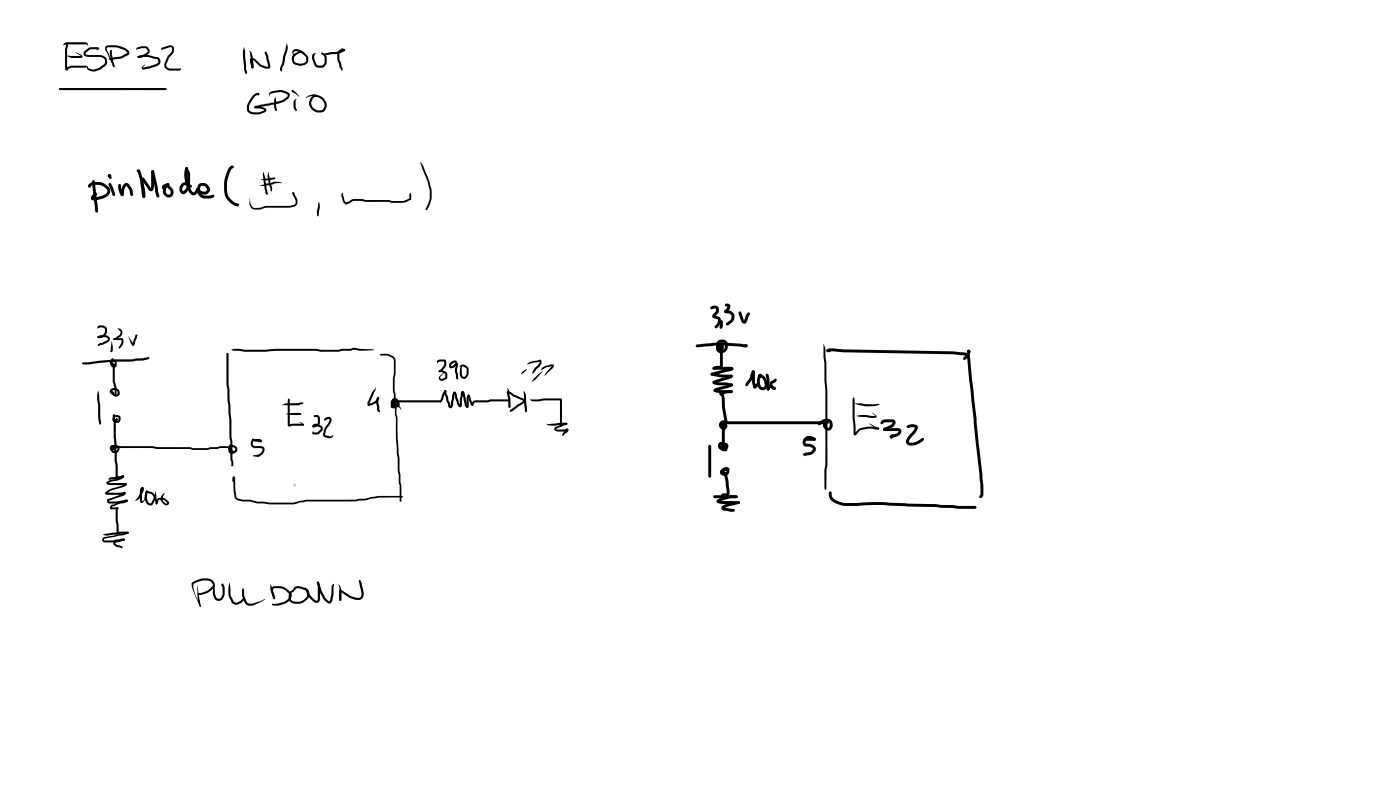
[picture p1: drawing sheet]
<svg xmlns="http://www.w3.org/2000/svg" width="337mm" height="190mm" viewBox="0 0 337 190" stroke-linecap="round" stroke-linejoin="round" font-family="sans-serif">
<circle cx="70.8" cy="116.5" r=".35" fill="#fd0"/>
<g fill="#000">
<path d="M15.5 10.4l.6-.2 3.3-.1 1.2 .1 .4 .2a.23 .23 0 0 1 .2 .3 .23 .23 0 0 1-.2 .1l-.3-.2-4.6 .1-.9 .2zM15.9 10.2h.2l.3 .2-.3 .5-.2-.4zM16.1 13.4l3.3 .2-1.2-.9v-.1l1.3 .5a.39 .39 0 0 1 .3 .5 .39 .39 0 0 1-.4 .3h-2.3zM15.9 10.2h.2l.3 .2-.3 1.6v4.6l-.1-.1a1.58 1.58 0 0 1 1.7-.7h3l-.1 .2 .1-.2 .2 .2-.2 .3h-3.5l-.7 .2-.1 .2a.38 .38 0 0 1-.4 .2 .38 .38 0 0 1-.3-.4l-.1-4.5zM20.3 12.3l1.3-.9 1.7-.1a.36 .36 0 0 1 .5 .3 .36 .36 0 0 1-.4 .4h-.3l.3-.3v.1l-1.7 .1-1.1 .8v.4l3.6 .1a1.57 1.57 0 0 1 1.4 2.3l-1.4 1.1-1.2 .5a2.04 2.04 0 0 1-1.9-.3l-.2-.5a.22 .22 0 0 1 0-.3 .22 .22 0 0 1 .3 0v.4l1.3 .3 1.3-.4 .6-.4a1.08 1.08 0 0 0 .7-1.7l-1-.5h-2.6a1.03 1.03 0 0 1-1.4-.9zM26.5 12.1h.3l.4 2.5 .4 1.3-.3 .2-.6-1.5-.3-1.6zM26.7 12l.2 .3-.3-.2zM25.4 11.2l.2-.2a6.6 6.6 0 0 1 4.6 .6 1.19 1.19 0 0 1 .9 1.3l-.4 .4a6.7 6.7 0 0 1-4.4 1h-.2l.2-.3a9.8 9.8 0 0 0 4.2-1.2l-.1-.4a6.1 6.1 0 0 0-4.2-1l-.5 .1v.5l1.8 3.9-.1 .2h-.2l-.3-1-1.5-3zM32.9 11.5l1-.4h1.3l.7 .9a1.14 1.14 0 0 1-.8 1.4l-1.3 .5a.45 .45 0 0 1-.5 0 .45 .45 0 0 1-.2-.4l.8-.1 1.1-.5 .5-.7-.4-.6-2.1 .2-.3 .3zM33.1 13.5l.1-.1a7 7 0 0 1 4.3 .3h.3a1.14 1.14 0 0 1 .8 1.2 1.14 1.14 0 0 1-.9 1l-3 .8a.43 .43 0 0 1-.5-.1 .43 .43 0 0 1 0-.6l.6-.5-.5 .8 3.2-.9a.66 .66 0 0 0 .6-.5 .66 .66 0 0 0-.3-.7h-.4a6.3 6.3 0 0 0-4-.3l-.3-.1zM38.9 11.5l1.4-.5a1.05 1.05 0 0 1 1.4 .2 1.05 1.05 0 0 1 0 1.3v.1a5.4 5.4 0 0 0-1.7 3 .86 .86 0 0 0 .8 .9h2.3a.27 .27 0 0 1 .4 0 .27 .27 0 0 1 0 .3 .27 .27 0 0 1-.3 .1l-2.4 .1a1.36 1.36 0 0 1-1.2-1.9 6 6 0 0 1 1.7-2.8l.1-.7-.3-.2-2.1 .4v.3l-.3-.2zM58.7 11.3l.7 5.9a.29 .29 0 0 1-.3 .5 .28 .28 0 0 1-.2-.5l-.2-.6-.3-3.1v-1.2z"/>
<path d="M59.1 16.9l.2 .6a.18 .18 0 0 1-.2 .2 .18 .18 0 0 1-.2-.2zM59 17.3h.3l-.2 .2 .2-.1a.18 .18 0 0 1 0 .2 .18 .18 0 0 1-.3 0l.1-.1-.1 .1zM59.8 12.3l.5 .1 .2 .3 .5 3.1a.39 .39 0 0 1-.2 .6 .39 .39 0 0 1-.5-.4l-.2-1.5a.62 .62 0 0 1 .5-.6 .62 .62 0 0 1 .7 .3l1.5 1.4 1 .4h.7l-.7-2.8a.37 .37 0 0 1-.2-.6 .37 .37 0 0 1 .6 0l-.3 .1 .3 .1 .2 .5 .6 2.8a.97 .97 0 0 1-1.5 .3 7.1 7.1 0 0 1-2.6-2h-.5l.4 1.7h-.3l-.4-3.5zM68.9 10.4l.3 1.3-.6 1.8-.3 1.8-.6 1.6a.24 .24 0 0 1-.3 .2 .24 .24 0 0 1-.1-.3zM70.5 12a2.14 2.14 0 0 1 2.7 .7l.8 .8 .1 1.1a1.18 1.18 0 0 1-1 1 2.34 2.34 0 0 1-2.8-.7 1.81 1.81 0 0 1 .4-2 1.81 1.81 0 0 1 2-.3l.2 .1a2.09 2.09 0 0 0-2.2 1.1v.1a1.1 1.1 0 0 0 1.3 1.4l.7-.1 .7-.3 .2-.3v-.8l-1-.9-1.2-.6-.8 .2 .2 .8-.2 .1-.3-.8zM75.2 13l.8-.3-.3 .4-.2 .8 .8 1.8h1.1l.6-.6v-1.5l-.9-.9 .1-.1 .8 .3 .4 .4 .1 1.6a1.46 1.46 0 0 1-1.3 1.4h-.3a1.22 1.22 0 0 1-1.4-.8l-.5-1.4zM77.8 13l1.7-.5a5.6 5.6 0 0 0 3.2-.7l.3 .2a4.4 4.4 0 0 1-3.4 1l-1 .2zM81.4 12.1l.2-.1a.87 .87 0 0 1 1.2-.2l.1 .4-.6-.1-.5 .4-.2 .4v1.5l.8 2.1-.2 .5-.6-.9-.1-.9a3.1 3.1 0 0 1-.4-2.2zM14.2 21.3l25.6-.1-.1 .1 .1-.2 .3 .3-.3 .2h-25.1l-.5-.1zM14.2 21.3l.8 .1h-.3a.28 .28 0 0 1-.3 .2 .28 .28 0 0 1-.2-.3zM60.8 22.9a.93 .93 0 0 1 1.6-.3l-.5 .5 .1-.4-.2 .1a4.4 4.4 0 0 0-1.9 3.5 1.1 1.1 0 0 0 1.2 .7h1.3l1.2-.5-1-.4h-1.2a.37 .37 0 0 1-.2-.5 .37 .37 0 0 1 .5-.2l3.6-.7h.5l.2 .2-.2 .2-3.7 .7-.6 .1-.1-.3h1a1.54 1.54 0 0 1 1.6 .9l-.3 .4-1 .5-1.3 .1a1.69 1.69 0 0 1-1.8-.7 1.69 1.69 0 0 1 0-1.9zM64.8 22.3l.1-.1a4.7 4.7 0 0 1 2.5-.6 2.73 2.73 0 0 1 2.3 1.1l-.3 .8-1.1 .9-1.4 .5-.7-.1a.24 .24 0 0 1-.3 .2 .24 .24 0 0 1-.2-.3 .24 .24 0 0 1 .3-.2l2.1-.5 .9-.7 .2-.5-1.8-.7-1.8 .3a.64 .64 0 0 0-.8 .5l-.1 .4v-.7z"/>
<path d="M65.9 24.7l.9 .2-.8 .1zM66.1 23.3l.3 .7v1.7l.2 .7-.2 .2-.2-.2a3.9 3.9 0 0 1-.1-3.1zM66.1 26.3l.4 .2-.2 .1zM66.3 26.3l.2 .2-.1 .1-.2-.1zM70.2 21.7a.85 .85 0 0 1 1 .6l.7 .9-.8-.6a.96 .96 0 0 1-.9-.9zM70.2 21.7l.4 .1v.6l-.5-.4zM70.8 24.1l.5-.4-.3 .6 .1 1.4 .2 .6-.2 .1 .1-.1a.23 .23 0 0 1 .1 .4 .23 .23 0 0 1-.4-.2l-.3-.9v-1.1zM73.5 23.4a3.1 3.1 0 0 1 2.3-.7l.9 .2a2.27 2.27 0 0 1 1.2 3.8 2.26 2.26 0 0 1-3.2-.7 2.26 2.26 0 0 1 1-3.2l.8 .5-1 .1a1.76 1.76 0 0 0-.5 2 1.76 1.76 0 0 0 1.8 1.1l.8-.1 .4-.8a1.93 1.93 0 0 0-1.5-2.2l-1.2-.4-1.1 .2-.7 .4zM101 38.9l.8 1 1.3 3.4a8 8 0 0 1 .2 6l-.6 1-.3 .2-.1-.2 .2-.1-.2-.1 .6-1a7.5 7.5 0 0 0-.2-5.7zM21.3 44.2l.9-.4a3.9 3.9 0 0 1 4.1 1.3 1.63 1.63 0 0 1-1 2.4l-2.5 .6a.71 .71 0 0 1-.9-.3 .71 .71 0 0 1 .2-.9l.3-.2a.71 .71 0 0 1 .9-.3 .83 .83 0 0 1-.7 1v.2l-.1-.2 2.7-.6 .5-.5 .1-.7a3.4 3.4 0 0 0-2.1-1.2l-1.4 .1-.4 .2-.2 .3a.43 .43 0 0 1-.5-.2 .43 .43 0 0 1 .1-.6zM22.2 43.4l.2-.2 .4 .4 .8 7.1-.3 .4-.3-.1-.1-.5-.8-6.9zM26 42l.3-.1 .2 .1 .1 .4-.3 .2-.3-.1z"/>
<path d="M26 42h.5l.4 .7-.1 .2a.67 .67 0 0 1-.7-.2 .67 .67 0 0 1-.1-.7zM26.2 44.1l.2-.2 .3 .2 .6 1.4a1.6 1.6 0 0 1 .3 1.5l-.3 .1a2.06 2.06 0 0 1-.7-1.6l-.5-1.1zM28.5 44.3l.2-.1 .4 .3 .1 .9 .4 1.1-.2-.1 .3 .4-.1 .2a.63 .63 0 0 1-.8-.6l-.4-1.2zM29.8 44.2a.78 .78 0 0 1 1.3 .2l.7 1.2 .1 1.4a.67 .67 0 0 1-.7-.3 .67 .67 0 0 1 0-.7l-.8-1.4-.5 .9-.2 1.4-.3 .2-.3-.1 .1-1.5zM32.9 40.8a.61 .61 0 0 1 .7 0 .61 .61 0 0 1 .3 .6l.5 2 .4 3.3a.49 .49 0 0 1 .1 .6 .49 .49 0 0 1-.6 .2l-.3-1-.3-3.2-.6-2 .2 .1-.4-.1zM34 42.8a.72 .72 0 0 1 1 .5l1.4 2h-.2l.1-.9 .1-3.2 .1-.2h.5v4a.76 .76 0 0 1-.6 .9 .76 .76 0 0 1-.9-.6l-1.3-2 .3-.1 .4 3-.1 1.3h-.5l-.5-3.8zM36.5 40.9l.5 .1 .1 .2-.2 .4-.4-.1-.1-.2zM36.5 41l.2-.1 .4 .3 1.2 5.8-.1 .4-.2 .1a1.87 1.87 0 0 1-.7-2.1l-.9-4.2zM39.2 44.4a1.3 1.3 0 0 1 1.7 .3l.5 .6a1.32 1.32 0 0 1-.5 2.1 1.32 1.32 0 0 1-1.8-1.3 1.78 1.78 0 0 1 1.3-2.2l.4 .4-.1 .2-.3 .1a1.18 1.18 0 0 0-.6 1.1 1.18 1.18 0 0 0 .7 1.1l.5-.3-.1-.7-1-.8h-.3l-.1 .4a.48 .48 0 0 1-.6-.3 .48 .48 0 0 1 .2-.6zM44.6 40.3l.5-.1 .1 .4a6.9 6.9 0 0 0 1.2 5.6l.4-.1 .4-.8h.5l.1 .3a1.22 1.22 0 0 1-.7 1.1 1.22 1.22 0 0 1-1.3-.1 7.4 7.4 0 0 1-1.2-6.3zM44.6 40.3l.5-.1 .6 1.6a7 7 0 0 1-.3 3.7l-.1 .2a1.12 1.12 0 0 1-1.7 .8 1.52 1.52 0 0 1-.3-1.9 1.52 1.52 0 0 1 1.7-.7l1 .6 .2 .3-.1 .2-.3 .1-1-.5-.5-.1a.93 .93 0 0 0-.3 1.4l.1 .1a2.21 2.21 0 0 0 .9-1.7v-2.5l-.4-1zM47.2 45.3h.5v.5h-.5z"/>
<path d="M47.8 44.3a1.65 1.65 0 0 1 2.1 .1l.4 .6a1.41 1.41 0 0 1-.5 1.6 1.41 1.41 0 0 1-1.8-.1l-.9-.9 .1-.3 .4-.1 .7 .6a.9 .9 0 0 0 1.5-.3l-.5-.7-.4-.1h-.6l-.2 .7a1.33 1.33 0 0 0 1 1.6l2.3-.1a.68 .68 0 0 1-.2 .6 .68 .68 0 0 1-.7 .2h-1.4a2.09 2.09 0 0 1-1.6-3zM55.2 40.1l.1-.1a.5 .5 0 0 1 .5-.2 .5 .5 0 0 1 .4 .3l-.4 .4a7.7 7.7 0 0 0-.9 6.7 3.4 3.4 0 0 0 2.1 1.7l.4 .1a.49 .49 0 0 1-.2 .5 .49 .49 0 0 1-.6 0 4.1 4.1 0 0 1-2.7-4.6 8.5 8.5 0 0 1 1.3-4.8zM60.1 47.6l.2 1.4 .4 .7 .3 .2h1.5l1.6-.4h5.6l1-.3 .4-.4-.1-.7-.6-1.1-.1-.4h.2a.28 .28 0 0 1-.2-.3 .28 .28 0 0 1 .4-.2 .28 .28 0 0 1 .1 .4l.7 1.7-.1 .9-.6 .5-1.1 .3h-5.7l-1.4 .4h-1.1a1.58 1.58 0 0 1-1.5-2.3zM62.4 44.5l3.6-.8h1.3l.4 .2-1.6 .1-.7 .4-2 .3zM62.6 43.1l3.2-.4a.26 .26 0 0 1 .4 0 .26 .26 0 0 1 0 .3 .26 .26 0 0 1-.4 .1l-1.8 .3zM63.3 41.3l.5 1.4 .4 3.7 .2 .1-.2 .2a.72 .72 0 0 1-.4-.9l-.6-3.4zM64.2 46.2l.2 .3-.2 .2-.2-.2zM64.5 41.3l.9 3.8v.6l-.2 .3-.2-.1-.7-3.4zM70.3 46.3l.3 .2-.2 .1zM76.6 48.5l.3 1.3-.3 2.1-.2 .1-.1-.1-.1-1.1zM82.2 46.4l.2 .1-.1 .2zM82.2 46.4l.2 .1-.2 .1z"/>
<path d="M82.2 46.5l.1-.1 .1 .1 .4 1.5 .4 .7 .6-.3a2.76 2.76 0 0 1 2.6-.6h.5a10.6 10.6 0 0 0 4.1 .2l2.4 .1 1.2 .2a5.5 5.5 0 0 0 4-.7l.2 .2-.1 .2a6.5 6.5 0 0 1-4.4 .7l-.9-.2h-2.4a10.4 10.4 0 0 1-4.1-.2h-2l-1.3 .7a.94 .94 0 0 1-1.3-1.1l-.2-1zM98.5 46.5l.3 .1v1.2l-.2 .2-.2-.2zM23.6 78.3l.9-.1a1.03 1.03 0 0 1 1.2 1.1 1.91 1.91 0 0 1-1.3 1.9h-.8l-.2-.2 .2-.2 .8-.1a1.47 1.47 0 0 0 .8-1.1v-.6l-.4-.3h-.8l-.6 .2zM28.3 78.9h.3a1.15 1.15 0 0 1 .9 1.2 1.15 1.15 0 0 1-1 1.1l-.7 .5a.37 .37 0 0 1-.5-.4l.4-.1 1.2-1v-.5zM170.8 73.8l.4-.3a1.15 1.15 0 0 1 1.6 .4 1.15 1.15 0 0 1-.4 1.6l-.5 .5-.1-.2 .9 .2a1.24 1.24 0 0 1 .3 2l-.6 .8h-.5l-.1-.3 .7-.9 .1-.8-1.2-.4-.2-.4 .9-1.2v-.5l-.3-.2-.7 .2-.3-.1zM173.2 77h.5l.1 1.2a.55 .55 0 0 1-.7 .7zM174.3 73l.6-.1a.77 .77 0 0 1 .7 .5 .77 .77 0 0 1-.2 .9l-.7 .8h-.5l-.1-.4 .8-1.1-.6-.1zM174.2 74.6h1a1.59 1.59 0 0 1 1.4 1.2 1.59 1.59 0 0 1-.7 1.7l-1.1 .7-.3-.4 1.2-1.2a.83 .83 0 0 0-.4-1.3l-1-.1-.2-.3zM177.6 74.9l.3-.1 .3 .2 .8 2.1h-.2l.7-1.7 .5-.4 .2 .1 .1 .3-.7 1.6a.74 .74 0 0 1-.7 .7 .74 .74 0 0 1-.8-.6l-.6-1.9zM19.8 87.2l6.9-.8 4.9-.1 3.9-.5a.3 .3 0 0 1 .3 .4 .3 .3 0 0 1-.4 .2l-3.7 .5h-5l-5.4 .7-1.3-.1-.2-.1zM19.8 87.2l.8 .1-.6 .2zM23.5 80.8l.6-.3h1.1a.92 .92 0 0 1 1.1 .6 .92 .92 0 0 1-.4 1.1l-1.8 .7a.27 .27 0 0 1-.4 .2 .27 .27 0 0 1 0-.5l1.9-.8 .3-.4-.6-.4h-1.1l-.6 .2-.2-.2z"/>
<path d="M23.6 93.8l.5 3.4v3.2l.2 1.2-.2 .5-.2-.2a11.4 11.4 0 0 1-.3-4.4l-.2-2.1zM23.6 82.7l.4 .2-.4 .1zM26.9 81.9a4 4 0 0 1 .1 2.6l-.1 .1a.26 .26 0 0 1-.3-.1 .26 .26 0 0 1 0-.4zM27.1 86.1l.1 .1-.1 .2-.1-.2zM26.8 86.2l.3-.1 .1 .1-.3 .8 .3 .8h.4v-.9h-.4l-.1 .2 .5 .5v4l.5 1.7-.1 1.2-.2 .2-.2-.1v-1.3l-.5-1.6v-4l.1 .1-.5-.4 .1-.8 .4-.2 .6 .1 .2 .4 .1 .7a.74 .74 0 0 1-.6 .6 .74 .74 0 0 1-.8-.3 1.04 1.04 0 0 1-.1-1.4zM26.6 93.6l.7-.4 .9 .2a.97 .97 0 0 1 .6 1.1 .97 .97 0 0 1-1.1 .7 .97 .97 0 0 1-.7-1.1l.1-.3 .4 .7 .4 .2 .4-.1-.1-.7-.9-.2-.4 .2v.3l1 .9h-.3a1.43 1.43 0 0 1-1.2-1zM27.3 81.3l2-.1 .3 .2v1.2l-.8 1.1-.3-.1 .6-1.1 .2-.8h-1.9zM27.3 99.5h.3v1.5h.8l.1-.7-.8-.1-.1 .7 .2-.2 .1 .2v-.4a.37 .37 0 0 1 .4 .3 .37 .37 0 0 1-.3 .5 .61 .61 0 0 1-.8-.1 .61 .61 0 0 1-.1-.8 .99 .99 0 0 1 1.7-.5 .99 .99 0 0 1-.5 1.7l-.8-.1-.3-.2-.1-1.2zM30.9 80.7l1.1 1.8a.25 .25 0 0 1 .2 .4 .25 .25 0 0 1-.4 .1l-.3-.5zM32.6 80.4h.2l.3 .1-.3 .2 .1 .4-.4 1.4a.54 .54 0 0 1-.6 .5l.2-1.2zM35.6 85.8l.3 .2-.2 .2h-.4zM54.5 84.9a.31 .31 0 0 1 .4 .1 .31 .31 0 0 1-.1 .4l-.1 .3z"/>
<path d="M54.5 84.9h.4v.3l.1 7.2 .6 8.5v4l.3 1.2v4.2l.2 1.4a.28 .28 0 0 1-.2 .3 .28 .28 0 0 1-.3-.2l.1-.1h-.1l-.2-1.4-.3-9.4-.7-8.5zM55.6 84l.9-.2 2.3 .2 14.7-.2 7.8 .2 1.1-.2a4.4 4.4 0 0 0 2.6-.2l4.8 .4-3.3 .3-1.5-.3a4.9 4.9 0 0 1-2.8 .3l-.9 .2h-4.2l-1.2-.2h-9.5l-2.5 .2h-4.9l-2.7-.2zM67.8 97.3l.9-.4h.9a4.8 4.8 0 0 0 2.7-.2l.7 .2-.7 .3a4.2 4.2 0 0 1-2.7 .2zM68.7 99.5l1.6-.3h1.9l.2 .2-.2 .3h-.6zM69.4 95.7l.1 .2-.1 .3-.1-.3zM69.2 95.9l.2-.2 .2 .2 .1 .5v5.7l-.2-.1 .7-.2h1.3h1.3l.3 .2-.3 .3-2.9 .1a.44 .44 0 0 1-.4 .1 .44 .44 0 0 1-.3-.4zM72.1 99.3h.2l.1 .2-.1 .1zM71.4 99.2l1 .2-.1 .2zM90.2 92.9v.9l-1.4 2.9v.5l-.2-.1 1.5-.7 .6-.6v-.4a.43 .43 0 0 1 .4 .7l-.8 .8-1.1 .5a.52 .52 0 0 1-.8 0 .52 .52 0 0 1-.1-.7l1.2-2.6 .6-.7zM90.7 95.4l.2-.1 .3 .3-.3 .2 .2-.1-.2 1 .4 2-.1 .3-.5-.4-.1-1a2.46 2.46 0 0 1 0-2zM91.5 85.1a3.3 3.3 0 0 1 3.5 1.1l.1 3.2-.2 1.6v2.8l.2 .9 .2 4.8 .2 .8 .1 5.4 .4 4.3a11.5 11.5 0 0 0 .3 4.2v1.7l.2 .8v3.7l-.2 .2-.2-.2v-3.7l-.3-.8v-1.7a11 11 0 0 1-.2-4.1l-.4-4.4v-5.3l-.2-.8-.5-5.4a14.9 14.9 0 0 1 .2-4.8v-2.8l-.2-.5a3.5 3.5 0 0 0-2.9-.7zM91.5 85.1l.6 .1-.5 .2z"/>
<path d="M94.3 96a.44 .44 0 0 1 .5-.3 .44 .44 0 0 1 .3 .6v.6l-.2 .2-.2-.2v-.8l.1 .1-.3 .4-.1 1.1v-.1l.6-.1 .3-.7-.1-.6h-.4l-.1 1 .9 .2-.2-.7-.5 .1 .5 .9a.78 .78 0 0 1-1-.8l.4-.7h.8l.4 .6v.8l-.3 .2-1.2-.1-.3-.4v-.6a.89 .89 0 0 1 1.1-1 .89 .89 0 0 1 .4 1.5l-.5 .8h-1.1l-.2-1.4zM94.9 96.4l.9-.2h10.1l.2 .2-.2 .3h-9.5l-.9-.1zM94.7 96.9l.3-.2 .6 .4 .7 .8 .2 .6zM105.2 86.6a2.15 2.15 0 0 1 2 0l.1 1.2-1.2 1.4a.42 .42 0 0 1-.7 0l1.3-1.5 .1-.9-1.1 .1-.3 .1-.2 .3-.2-.4zM105.5 89a1.45 1.45 0 0 1 1.6 .2 1.45 1.45 0 0 1 .4 1.6l-.9 .6a.7 .7 0 0 1-1-.1 .7 .7 0 0 1 .1-1l1-.9-.9 1.2 .1 .3 .4 .1 .7-.3v-.9l-.6-.3-.9-.2zM106.9 93.8l.1-.1a.63 .63 0 0 1-.1 1l-.3 .9a.99 .99 0 0 1-.9 1l-.1-.2zM106.9 93.8l.1-.1 .3 .2 1 3.7 .6-3.2a.42 .42 0 0 1 .4-.4 .42 .42 0 0 1 .4 .5l.7 2.3 .3 .5-.2 .1 .3-2.9a.51 .51 0 0 1 .5-.6 .51 .51 0 0 1 .4 .7l.5 2.6 .4 .5-.1 .2a.8 .8 0 0 1-.8-.9l-.6-2.6h.2l-.2 1.4-.1 1.6a.56 .56 0 0 1-.6 .4 .56 .56 0 0 1-.5-.6l-.7-2.7 .2-.1-.5 2.1a1.21 1.21 0 0 1-.6 1.6h-.1a.93 .93 0 0 1-.5-1.1l-.4-.6-.1-.9-.4-.8zM108.2 87.2a.92 .92 0 0 1 1.6-.3l-.2 .5-.7 .6 .6-.7-.1-.3 .1 .1-.9 .4-.2 .5 .7-.3a.56 .56 0 0 1 .9-.3l-.1 .2a1.31 1.31 0 0 1-1.9 .6v-.6zM109.6 87.2h.2a1.25 1.25 0 0 1 .1 1.5l.2 2.1-.2 .1 .1-.2a.26 .26 0 0 1 .2 .4 .26 .26 0 0 1-.4 .1 .26 .26 0 0 1-.1-.3l-.1-.9a3.9 3.9 0 0 1 0-2.5zM110.6 87.9l.8-.4 .5 .3 .7 .5 .1 .9a1.62 1.62 0 0 1-1.1 1.9l-.1-.1a1.15 1.15 0 0 1-1-1.1l.1-1.3 .4-1.1v2.4l.2 .4 .5 .2 .4-.5 .1-.5-.1-1-.8-.5-.8 .2zM112.4 94.9l.3-.1a.53 .53 0 0 1 0 .8v1.8a.31 .31 0 0 1-.2 .5 .31 .31 0 0 1-.4-.2l.1-.7a2.8 2.8 0 0 1 .2-2.1zM112.3 97.5l.3 .2-.2 .3-.3-.3z"/>
<path d="M112.5 94.8a.85 .85 0 0 1 .6 1.1l.6 1.2-.4 .1 .4-.7 .5-.3h2.9l.8-.3h4.2l-.1 .3 .1-.2 .2 .2-.2 .2-7.9 .3-.3 .4a.42 .42 0 0 1-.5 .3 .42 .42 0 0 1-.3-.5l-.4-.8zM122 93.1l.5 1 .2 1.8v1.8l-.2 .3-.3-.3zM121.9 94h.4l1.3 .8 2.4 1.1a.52 .52 0 0 1 0 .8l-2.7 2-.6 .2-.1-.3 3.1-2.3-2.3-1.1-1.4-.9 .2-.1 .5 3.5-.2 .3-.2-.1zM122.8 98.3l.1 .1-.2 .5-.2-.1zM125.6 89.3l.7-.4a.2 .2 0 0 1 .1-.3 .2 .2 0 0 1 .3 .2 .2 .2 0 0 1-.2 .2l-1.2 .9zM125.9 93.8l.6 1.2 .2 3.4v.4h-.2l.2 .1-.2 .2-.3-.3-.2-1.5zM126.7 87.5a4.5 4.5 0 0 1 2.7-1l.3-.1a.67 .67 0 0 1 .3 1.1l-1.9 2.3a1.11 1.11 0 0 1 .4-1.3l.8-.8 .4-.5v-.4h.1zM127.4 96l2.1-.1 1.3-.2 4.2 .1v6.7l-.2 .1-.3-.2 .3-.1-.1 .1-.1-6.3 .1 .1h-3.9l-2.3 .2a1.15 1.15 0 0 1-1.1-.4zM128.5 90.8l.3-.3a3.1 3.1 0 0 1 1.7-1.3l-1.7 1.9-1 .7zM130.2 88.5l.8-.6 .7-.1a1.42 1.42 0 0 1 1.5 0l-.4 .7-1.8 1.7-.1-.2 .4-.5 1.4-1.7 .2 .2-1.6 .3-1.1 .7-.1-.2zM167.3 82.8l5.5-.5 5.1 .2 1.7 .3a.57 .57 0 0 1-.2 .6 .57 .57 0 0 1-.7 0l-6.4-.4-4.7 .4-.3-.1zM170.9 89.6l.4-.1 2.1 .5h2.3l.4 .4-.3 .3-2.7-.1-2.1-.4-.2-.3z"/>
<path d="M170.9 89.7l.3-.2 .2 .1 .1 .5-.3 .1-.3-.1zM171.4 88.2l4.3-.1a.49 .49 0 0 1 .6 .4 .49 .49 0 0 1-.5 .6l-4.6 1.1-.4-.3 .4-.4 4.5-1.1-.1 .2 .2 .2h-4.2l-.3-.1zM171.4 91.7l.2-.1 .4 .2 2.8 .1 1.1 .2 .3 .4-.4 .3-3.5-.3-.8-.3-.2-.2zM171.6 93.5l4.2 .2 .4 .4-.4 .3h-3.3l-.8-.3-.2-.2zM172.6 81.9a1.41 1.41 0 0 1 1.4-.3 1.41 1.41 0 0 1 .9 1.1 1.7 1.7 0 0 1-.8 2 1.25 1.25 0 0 1-1.9-.7 1.25 1.25 0 0 1 1.2-1.6l.1 .3-.1 .4h-.5l-.1-.3 .4 .2-.3 .3v.5l.3 .3 .6-.1 .4-.5v-1l-.5-.2-.7 .1-.2 .7 .6 .3-.1 .1-.2-.6a.48 .48 0 0 1 .5-.3 .48 .48 0 0 1 .4 .5 .79 .79 0 0 1-.4 1 .79 .79 0 0 1-1-.3 1.25 1.25 0 0 1 0-1.9zM173.2 82.6l.2-.1 .4 .4-.1 5.4-.3 .3-1.8 .2a.49 .49 0 0 1-.2-.6 .49 .49 0 0 1 .7-.3h1.1l-.1 .2zM173 94.3l2.1-.6h.7l.4 .4-.4 .3-1.1 .1-1.4 .4 .3-.2-.1-.3 .2 .1a1.39 1.39 0 0 1 .5 1.3l.1 2.1 .6 3.7-.3 .3-.4-.3a20.6 20.6 0 0 1-.7-5.8l-.2-.8 .2 .1a.55 .55 0 0 1-.5-.8zM175.5 90.1h.5v.5h-.5zM171.6 93.5l.7-.4 3.5-1 .4 .4-.2 .3-.9 .4-3 .8 .1-.2-.3 .3-.4-.3zM171.4 91.6l4.1-1.4-.1 .1 .4-.3a.51 .51 0 0 1 .3 .7 .51 .51 0 0 1-.6 .3l-3.6 1.1 .1-.2-.4 .4-.3-.4zM179 82.7h.5l.2 .3-.1 .3-.2 .1-.4-.2 .1 .1-.2-.3zM180.8 89.1l.3-.1 .3 .3-.6 1.9-1.1 1.5h-.5a2.19 2.19 0 0 1 1-1.8z"/>
<path d="M180.8 89.1l.3-.1 .4 .3v2.6l.2 1-.4-.2 .2-.2a.65 .65 0 0 1 .8-.4 .93 .93 0 0 1-.2 .9 .93 .93 0 0 1-1 .2l-.3-1.3zM182.3 90l.4-.2 .7 .4a2.22 2.22 0 0 1 .6 3.4 1.39 1.39 0 0 1-1.5-.2 1.39 1.39 0 0 1-.5-1.4 2.4 2.4 0 0 1 .8-2.2l.3 .3-.3 .7a1.73 1.73 0 0 0 .4 2.2l.5-.1a1.24 1.24 0 0 0-.1-1.5l-.4-.6-.6-.3 .3-.1-.4 .4a.49 .49 0 0 1-.2-.8zM184.6 92.5l.5-.1 1.2 .6 .2 .3-.1 .3-.4 .1-1.1-.7 .3-.1-.3 .7-.2 .2-.3-.1-.1-.2zM184.2 89.9l.4-.1 .4 1.2v2.5l-.4 .3-.3-.4zM185.2 91.7l1.2-.8a.55 .55 0 0 1 .2 .6 .55 .55 0 0 1-.4 .4l-.5 .3 .3 .6a.4 .4 0 0 1 .5 .4 .4 .4 0 0 1-.5 .4 1.29 1.29 0 0 1-.8-1.9zM197.9 82.6h.1a4.7 4.7 0 0 1 .4 3.2l.3 1.5v4.1l.2 2.4v17.2l-.2 2.1v4.4l-.3 .2-.2-.2v-3.3l.2-2.6v-17.7zM198.8 83.9l1.4-.2 2.6 .2 26.5 .5 2.4 .3 1 .2a.5 .5 0 0 1 .3 .5 .5 .5 0 0 1-.2 .5l-.7 .5h-.5a.55 .55 0 0 1 .3-.8l.5-.3v.3l-3.2-.5-26.4-.5-2.6-.2-1 .1 .1-.1-.3 .2-.3-.4zM198.8 84h.8v.5h-.8l-.1-.3zM205.1 95.5l.2 .1-.1 .1zM205.1 95.5l.2 .1a5.1 5.1 0 0 1 .1 2.8l.3 5.8-.2-.1 1-1.1 1.5-.4a3.7 3.7 0 0 1 2.5 .1h.6l.3 .3-.2 .2h-.7a3.5 3.5 0 0 0-2.4-.1l-1.4 .4-.8 .9a.39 .39 0 0 1-.5 .2 .39 .39 0 0 1-.2-.5l-.2-5.7a5.1 5.1 0 0 1 .1-2.8zM205.4 96.9h1.5l1.2 .2h3.3a5.2 5.2 0 0 1-4.2 .3zM205.9 99.9l2.1-.2 2.4 .3-.7-.7a.71 .71 0 0 1 .8 .2 .71 .71 0 0 1 .1 .8l-1.2 .1z"/>
<path d="M232.6 84.1h.5l.3 .4-.1 .2h-.5l-.3-.3zM232.6 84.1h.5l.1 .3-.1 1.1 .6 5.6 2.7 25.5-.1 2.5a.68 .68 0 0 1-.8 .5l-.1-.3 .3-.5v-2.2l-3.2-30.6a2.31 2.31 0 0 1 .1-1.9zM26.3 114.8l3.2-.6 .3 .2-.6 .4-1.4 .3-1.5 .1-.2-.1zM26.3 115l.1 .1-.2 .1zM26.9 107.4l.9-.2h5.3a14.2 14.2 0 0 1 4.8 .2h7.9a9.9 9.9 0 0 0 4.2 .2l.6-.2h1.6l.7-.2h2.4a.26 .26 0 0 1 .4-.1 .26 .26 0 0 1-.1 .4l-.2 .1a6.1 6.1 0 0 0-3.1 .2l-1.7 .1-.6 .2a11.2 11.2 0 0 1-4.4-.2l-8-.1a12 12 0 0 0-4.5-.2h-5.3zM26.6 107.1l.5-.2 .7 .1a.38 .38 0 0 1 .2 .5 .38 .38 0 0 1-.4 .3l-.1-.4-.6 .1 .4 .8h.7l.3-.5-.2-.4h-.7v.4l-.1-.2 .5 .1v.3l-.7 .1-.2-.3v-.7l.4-.2h.8a.98 .98 0 0 1 .6 1.1 .98 .98 0 0 1-.9 .8h-.6l-.4-.2-.4-.8zM27.4 107.7l.4 .1 .3 .6 .2 6.4 .2 .2-.3 .3-.4-.5v-2.9zM28 114.5l.5 .5-.3 .3-.2-.3zM27.8 100.5h.2l.3 .2-.5 1.1v3.2l.3 2.6-.3 .2-.3-.2-.2-5.3 .1-.9zM29.4 114.2l.4 .1v.3l-.4-.1zM25.7 115.8l.9-.5 2.3-.5 .7-.6a.47 .47 0 0 1 .2 .5 .47 .47 0 0 1-.5 .3l-1.3 .5-1.1 .2-.9 .4v-.2l4.1 .1a.39 .39 0 0 1 .4 .4 .39 .39 0 0 1-.4 .4l-3.5 1.1-.9 .7-.1-.2h3.3l1-.3a.45 .45 0 0 1 .4 .5 .45 .45 0 0 1-.5 .4l-3.7 1.3 .3 .2h1.6l2.4-.5 .2 .1 .1 .3-2.5 .6h-1.7a.63 .63 0 0 1-.8-.6 .63 .63 0 0 1 .8-.7l2.8-1 .5-.3 .2 .2-1.1 .3h-3.1a.41 .41 0 0 1-.5-.4 .41 .41 0 0 1 .4-.5l.8-.5 2.8-.9 .8-.4 .1 .3h-4l-.6-.3zM35.1 117.9h.3l.1 .2a2.47 2.47 0 0 0 .3 2.7l.5 .1 .5-1a1.21 1.21 0 0 0-1.4-1.4l-.3 .6-.2-.5a.76 .76 0 0 1 1.3-.5 1.45 1.45 0 0 1 1.1 2l-.5 1a.99 .99 0 0 1-1.7-.4 3.3 3.3 0 0 1 0-2.8z"/>
<path d="M37.4 117.9l.5 3.1a.27 .27 0 0 1-.4 0 .27 .27 0 0 1-.1-.3l-.3-.9zM55.2 106.8a.33 .33 0 0 1 .6 0 .33 .33 0 0 1-.3 .5l-.1-.2 .1 .2a.76 .76 0 0 0 .2 .8 .76 .76 0 0 0 .8 .1v-.5l-.9-.3-.2 1 1 .2v.2l-.8 .2-.7-.4 .2-1.4 .3-.2 .6-.1a1.02 1.02 0 0 1 1 .9v.4a1.08 1.08 0 0 1-1 .6 1.08 1.08 0 0 1-1-.8l-.1-.6zM56 114.5h.4l.1 .3 .1 2.9 .2 1.7 .4 .4 1.3 .2a4.1 4.1 0 0 1 2.4 .3l3.9 .4h5.5l3.5-.7h11.6l2.6-.2 3-.7h5.7v.2v-.1l.1 .1-.1 .2v-.2v.2h-5.7l-3 .7-2.6 .3h-11.8l-3.3 .7h-5.5l-3-.3-1.2-.3a3.1 3.1 0 0 0-2.1-.1l-1.3-.3a1.11 1.11 0 0 1-.8-.9l-.3-2.9v-1.6h.2v.8l-.2 .2-.2-.2zM56.1 114.4l.2 .9-.2 .5-.2-.3zM60.5 105.5l.4-.1 1.8 .3-.1 .4-1.7-.1-.1 .8 .3 .4 2.1 .1 .4 .3v.6a2.27 2.27 0 0 1-1.4 1.5l-1.4-.2 1.3-.3 .5-.3 .4-.6 .1-.5-2.1-.2-.7-.7a1.29 1.29 0 0 1 .4-1.3l1.6-.1a.48 .48 0 0 1 .5 .1 .48 .48 0 0 1 .1 .6l-1.7-.2zM72.1 101.4l.8 .4 .1 .4h-.3zM72.6 101.9h.4v.2l-.3 .1zM75.4 99.8l.8-.1a.95 .95 0 0 1 .7 1.3v.6a1.6 1.6 0 0 1-1.6 1.1 .51 .51 0 0 1-.2-.6 .51 .51 0 0 1 .6-.3h.6l.7 .4a.83 .83 0 0 1 .4 1.3l-.9 .8-1.1 .1-.3-.2 .1-.6 .3 .4-.1-.1h.9l.8-.9-.1-.3-.8-.4-.7 .1-.1-.1 .7-.3 .3-.4-.1-1.3-.6-.1v-.3v.3l-.2-.1zM78 100.5a.89 .89 0 0 1 1-.4 .89 .89 0 0 1 .7 .8l-.4 1.1-.9 1.3-.3 1.1 .1 .2 1.1 .2 .7-.3a.93 .93 0 0 1-.6 .8 .93 .93 0 0 1-1-.2 .73 .73 0 0 1-.7-.4 .73 .73 0 0 1 0-.7l.2-.9 1-1.4 .3-.9-.3-.1-.7 .3a.24 .24 0 0 1-.3-.1 .24 .24 0 0 1 .1-.4zM96.4 119.3l.3-.1 .1 .1-.1 .2zM131.3 101.8l.4 .1 3.3-.4a1.3 1.3 0 0 1 1.4 .3l-.2 .2-2.9 .3-1.5-.1zM133.4 102.7l2.8-1.1 .2 .2-.1 .2-2.6 1 .4 .2 1.8-.1a.48 .48 0 0 1 .8 .1 .48 .48 0 0 1-.4 .7l-.7 .7a.23 .23 0 0 1-.4 .1 .23 .23 0 0 1 0-.4l.3-.4 .7-.7 .2 .2-.6 .2-1.5 .1a.72 .72 0 0 1-.8-.1 .72 .72 0 0 1-.2-.8z"/>
<path d="M170.4 106.9l.2-.1 .4 .4v7.2l-.4 .4-.3-.4zM171.5 119.1l5.5-.1 .4 .3-.4 .4h-5.2l-.4-.4zM173.4 101.3l25.3-.1-.2 .2v-.2l.2 .3a.69 .69 0 0 0-.2 .8 .69 .69 0 0 0 .8 .4 1.08 1.08 0 0 0 0-1.3l-.8-.1-1.4 .8-.4-.1-.1-.2 .1-.3 .9-.6a1.57 1.57 0 0 1 2.3 .2 1.57 1.57 0 0 1-.4 2.3 1.39 1.39 0 0 1-1.6-1 1.39 1.39 0 0 1 .8-1.7 .59 .59 0 0 1 .5 .6 .59 .59 0 0 1-.5 .6h-25l-.3-.1zM173.1 101.4l.5-.4h.5l.6 .2 .2 .4a.66 .66 0 0 1-1 .1l-.4 .4 .2 .3 .4 .2-.1-.4-.5-.1 .3-.1-.1-.4 .1-.1 .1 .4h-.1h.2v.2l.2-.1 .1 4.8h-.3l-.2 .2v-.2l-.4 .1-.1 .2 .4 .4 .5-.1 .2-.2-.2-.1-.2 .1v.5l.4 .1-.2 .2-.5-.1v-.3a.59 .59 0 0 1 1-.1 .59 .59 0 0 1-.5 .9 1.01 1.01 0 0 1-.9-1.5 1.01 1.01 0 0 1 1.8 0 1.19 1.19 0 0 1-1.6 1.3 1.19 1.19 0 0 1-.5-1.9 .82 .82 0 0 1 1.2 0 .82 .82 0 0 1 0 1.1l-.4-.1-.3-.5v-4.8a.57 .57 0 0 1 .7-.5 .57 .57 0 0 1 .4 .8 .57 .57 0 0 1-.7 .3 .7 .7 0 0 1-.8-.6 .7 .7 0 0 1 .5-.8 .7 .7 0 0 1 .9 .6 .65 .65 0 0 1-.7 .5 .65 .65 0 0 1-.6-.6 .94 .94 0 0 1 1.6 .2 .94 .94 0 0 1-1.1 1.3 1.13 1.13 0 0 1-.6-1.8zM173.5 112.7a1.11 1.11 0 0 1 1.9 .1l-.3 .3-.7-.2-.6 .5 .1 .1 .5 .1 .2-.2-.1-.3-.3 .2 .6 .6a15.1 15.1 0 0 1 .6 4.9l-.4 .4h-1.6a.54 .54 0 0 1 .1-.6 .54 .54 0 0 1 .6-.1h.7l-.1 .1-.3-3.1-.4-1.6a.87 .87 0 0 1 0-1.5 .87 .87 0 0 1 1.3 .8 1.12 1.12 0 0 1-1.1 1.1 1.12 1.12 0 0 1-1.1-1zM172.3 120.1l.2-.1a9.9 9.9 0 0 1 4.5-1l.2 .1v.5a9.7 9.7 0 0 0-4.1 .8l-.2 .2-.1-.4 1 .2h3.7l.4 .3-.4 .4-4.3-.1a.67 .67 0 0 1-.7-.2 .67 .67 0 0 1-.2-.7zM193.3 105.3l2.5-.1 .3 .3-.3 .4h-2.3l-.2-.1zM193.6 105.1a1.9 1.9 0 0 1 2.5 .3l-.1 .4-.2 .1-1.1-.5a.87 .87 0 0 0-1 1.2h.9a1.65 1.65 0 0 1 1.5 1.1 1.96 1.96 0 0 1-2.2 1.7l-.4 .2-.3-.2v-.5h.4h-.2l.1-.1a2.18 2.18 0 0 0 1.9-.9l-.1-.2-.6-.4h-.7a1.17 1.17 0 0 1-1.1-.9 1.17 1.17 0 0 1 .7-1.3zM195.5 105.3h.5v.5h-.5zM199.3 118.1h.5l.1 .8a1.44 1.44 0 0 0 1.1 1.3l2.2 .6 9.2-.2 5.8 .4 6.6 .1 5.7 .4h3.9l.4 .4-.4 .3h-3.9l-5.7-.4-6.6-.1-5.9-.4-8.3 .2a4.6 4.6 0 0 1-4.7-2.1zM209 101.7l2.2 1 .1 .4-.9-.3zM210.9 102.8h.4v.3h-.3z"/>
<path d="M211.7 101.3l.9-.5 1.9-.1a.91 .91 0 0 1 .8 .8 .91 .91 0 0 1-.6 1l-2.1 1-.3-.4 .1-.2 1.7-.8 .5-.7-1.9 .1-.7 .4-.4-.3zM212.4 102.9l3.5-.1a.98 .98 0 0 1 .8 1.1 .98 .98 0 0 1-.9 .9l-1.5 .5-.3-.1v-.4l1.6-.7 .4-.5-3.4-.1-.3-.3zM214.3 104.4l.3-.2 .3 .4-.7 .7-.3-.3zM218 102.3l.7-.3a1.41 1.41 0 0 1 2 .7l-.5 1-1.6 2-.1 .5 .4 .1a4.2 4.2 0 0 0 2.9-1.1l.2 .1a.58 .58 0 0 1-.3 .8 3.9 3.9 0 0 1-3.2 .9 1.1 1.1 0 0 1-.3-1.9l1.8-2.4-.8-.1-.9 .2-.3-.1zM24.8 128.4l4.1-.7h1.8l.2 .3-.2 .2h-1.7l-3.3 .5zM27.9 122a.26 .26 0 0 1 .5 0 .26 .26 0 0 1-.2 .4l.1-.1v2.7l.2 1.2v1.9l-.3 .3-.2-.2 .2-.1h-.2v-1.9l-.2-1.2v-2.7zM27.3 130.3l.6-.4 2.1-.4-.1 .3-1.8 .5-.5 .3 .6 .3 1.3 .4v.3l-.3 .1a2.49 2.49 0 0 1-2-1.1zM30.3 120.1l.4 .1v.3l-.4-.1zM26.7 121.4l1.9-.8 2.1-.5-.1 .4-.6 .3-1.2 .2-1.2 .5a.53 .53 0 0 0-.7 .5l-.1-.1h1.5l.2 .2-.2 .3h-1.5a.5 .5 0 0 1-.4-.5 .5 .5 0 0 1 .3-.5zM30.5 127.8h.4v.4l-.4-.1zM24.7 129.2l.5-.2 2-.3 3.7-.9-.1 .4-1 .3-4.5 .9-.3 .2 .2 .2h1.8l2.2-.4a.47 .47 0 0 1 .5-.1 .47 .47 0 0 1 .3 .5l-2.8 .5h-1.8a.66 .66 0 0 1-.8-.3 .66 .66 0 0 1 .1-.8zM33.9 117.1a.48 .48 0 0 1 .7 .1 .48 .48 0 0 1-.1 .7l-1 1.9-.4 .3-.6 .2 .8-1 .8-1.9 .2 .1-.2 .4v2.6l.4-.3 .6-1.5v-.8a.38 .38 0 0 1 .4 .2 .38 .38 0 0 1-.1 .4l-.5 1.6-.5 .6a.45 .45 0 0 1-.6 0 .45 .45 0 0 1-.2-.5v-2.3z"/>
<path d="M37.8 119.8a1.97 1.97 0 0 1 2.8 .9l-.2 .6-.6 .1-.4-.2-.7-.8-.1-.5 .1-.5 .8-1 .1 .1-.6 1.5 .8 .9 .3 .1 .1-.2a1.61 1.61 0 0 0-1.9-.8l-.2 .2v.3a.55 .55 0 0 1-.6 .6zM55.2 139.9l.2 3 .8 1.6 .4 .2h.5l.9-.5 .6-.8a.36 .36 0 0 1 .3 .3 .36 .36 0 0 1-.2 .4l-.5 .6-.9 .5a1.36 1.36 0 0 1-1.7-.6l-.3-.7a3.7 3.7 0 0 1-.3-3zM76.2 139.8l.5 .1 .6 2 .8 1.6 1.1 1 .4-1.6 .1-2 .5-.7 .1 .3-.1 2.2a2.86 2.86 0 0 1-.9 2.3l-.6-.2-1.1-1-.8-1.8zM173.6 121.6l1.2-.6 2.6-.6 .4 .1 .1 .2-.3 .4-2.6 .6-.9 .4v-.1l2.2 .2 .4 .4-.1 .2-1.1 .1-1.8-.4a.59 .59 0 0 1-.1-.9zM177.3 120.5l.2-.1 .3 .1v.5l-.3 .1-.3-.2zM47.4 140.6l.9 4.9-.2 .3-.6-2.1zM46.2 139.9a4.4 4.4 0 0 1 5-.4 1.13 1.13 0 0 1 .2 1.7 4.7 4.7 0 0 1-3.7 1.7h-.2v-.4l.8-.1a4.5 4.5 0 0 0 2.8-1.6l.1-.2a1.36 1.36 0 0 0-1.5-1.2 6.3 6.3 0 0 0-3.2 .9 5.2 5.2 0 0 0 .9 3.5l.9 1.8-.2 .2-1.9-4.6-.2-.8zM51.4 140.4l.1 .3a5.6 5.6 0 0 0 .6 2.9l.4 .2h.4l.5-.8v-2.4a.2 .2 0 0 1-.2-.3 .2 .2 0 0 1 .2-.1l.3 .1 .3 .7v1.3a2.35 2.35 0 0 1-.7 1.8 1.4 1.4 0 0 1-1.5 0 1.4 1.4 0 0 1-.6-1.4zM58.4 141.3a2.41 2.41 0 0 1 .3 1.8l.5 1.3a.99 .99 0 0 0 1 .6l2.2-.5 1.3-.6-1 .7-1.7 .8a1.69 1.69 0 0 1-2.3-.9l-.2-.5a3.2 3.2 0 0 1-.1-2.7zM65 140.3l1.1 2.9a.39 .39 0 0 1 0 .5 .39 .39 0 0 1-.4 .2l-.7-2.2zM65.5 141l.3-.2h1.4a3.9 3.9 0 0 1 2.9 1.8 2.2 2.2 0 0 1-1.9 2.5 4.5 4.5 0 0 1-2.7 .3l-.1-.1 .1-.3 .1 .2v-.1l1.1-.1 1.3-.4a1.84 1.84 0 0 0 1.6-1.7l-.1-.2a3.7 3.7 0 0 0-2.1-1.4l-1.6 .1-.1 1 .4 1.3-.3 .2-.6-1.5 .1-.9zM65.8 143.5l.3 .1-.1 .3h-.3z"/>
<path d="M69.8 142l1-.5h.5l-.9 .7a1.13 1.13 0 0 0-.5 1.2v.3a1 1 0 0 0 1.3 .9 2.69 2.69 0 0 0 2.5-1.2l.1-1-.2-.5-2.1-.6-.5 .2-.5 .6-.2-.1 .3-.6a1.26 1.26 0 0 1 1.7-.5l1.7 .8a2.09 2.09 0 0 1 .2 1.8 3.1 3.1 0 0 1-4.5 1l-.3-.5v-.9zM73.4 141.1l.4 .4a5.7 5.7 0 0 0 2.1 2.7l.3 .1 .2-.3v-3.1l-.2-.9 .2-.3 .2 .1 .3 .9v3a.94 .94 0 0 1-.6 1.1 .94 .94 0 0 1-1.1-.4 4.9 4.9 0 0 1-1.8-3.3zM81.3 140.4l.3 .1a5.1 5.1 0 0 1 .4 3.8h-.2l-.2-.2v-2.8zM81.7 141.7l.3-.1 2.4 1.6 1.7 .4a.66 .66 0 0 0 .8-.7l-.7-3.2 .2-.2a.2 .2 0 0 1 .2-.2 .2 .2 0 0 1 .1 .3l.7 2.9a1.42 1.42 0 0 1-.5 1.4 1.42 1.42 0 0 1-1.5 .2l-1.4-.5-2.3-1.6 .3-.1v2.2l-.2 .2h-.2z"/>
<circle cx="27.3" cy="15.9" r=".19"/>
<circle cx="33.3" cy="13.7" r=".23"/>
<circle cx="26.3" cy="42.2" r=".36"/>
<circle cx="44.9" cy="40.5" r=".35"/>
<circle cx="174.4" cy="74.9" r=".35"/>
<circle cx="35.7" cy="86" r=".22"/>
<circle cx="171.6" cy="88.5" r=".35"/>
<circle cx="175.8" cy="92.5" r=".35"/>
<circle cx="179.4" cy="83.1" r=".35"/>
<circle cx="181.1" cy="89.3" r=".35"/>
<circle cx="184.7" cy="93.5" r=".35"/>
<circle cx="199" cy="84.2" r=".35"/>
<circle cx="232.9" cy="84.4" r=".35"/>
<circle cx="28.2" cy="115" r=".25"/>
<circle cx="212.6" cy="103.2" r=".35"/>
<circle cx="214.2" cy="105" r=".35"/>
<circle cx="29.8" cy="129.6" r=".22"/>
<circle cx="76.4" cy="140" r=".26"/>
</g>
</svg>
